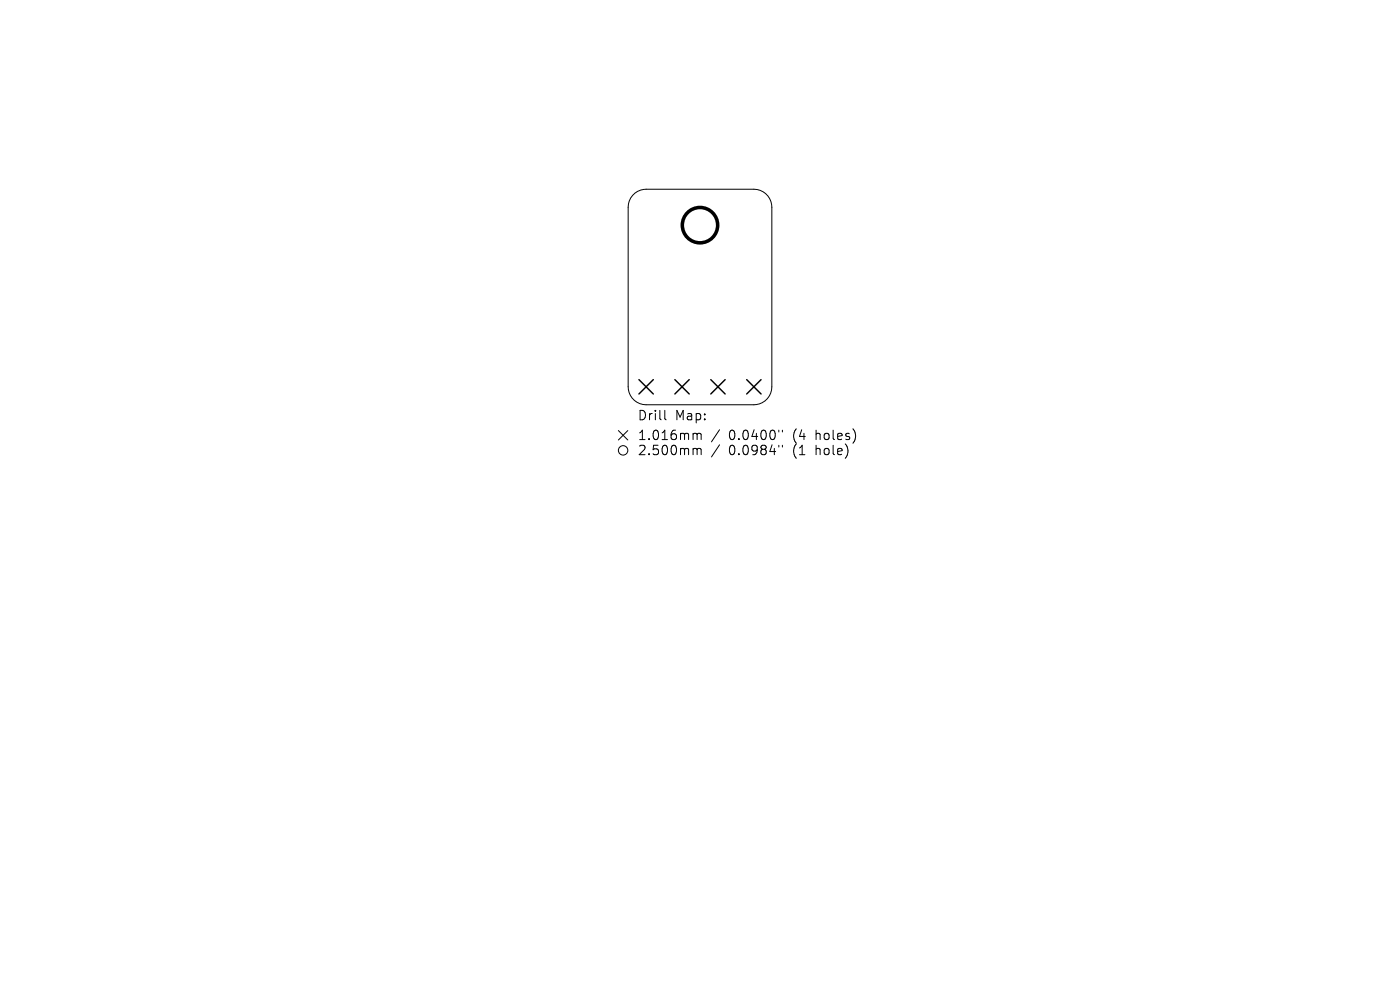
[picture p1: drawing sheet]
<svg xmlns="http://www.w3.org/2000/svg" width="297mm" height="210mm" viewBox="0 0 297 210" stroke-linecap="round" stroke-linejoin="round" font-family="sans-serif">
<defs><g id="words">
<g font-size="2.8">
<text x="135.2" y="89.4">Drill</text>
<text x="143.2" y="89.4">Map:</text>
<text x="135.2" y="93.6">1.016mm</text>
<text x="154.6" y="93.6">0.0400&quot;</text>
<text x="168.4" y="93.6">(4</text>
<text x="173.3" y="93.6">holes)</text>
<text x="135.2" y="96.8">2.500mm</text>
<text x="154.6" y="96.8">0.0984&quot;</text>
<text x="168.4" y="96.8">(1</text>
<text x="173.3" y="96.8">hole)</text>
</g>
</g></defs>
<g fill="none" stroke="#000" stroke-width=".21">
<path d="M134.2 41.4a3.8 3.8 0 0 1 2.9-1.3h22.8a3.8 3.8 0 0 1 3.8 3.9v38.1a3.8 3.8 0 0 1-3.8 3.8h-22.8a3.8 3.8 0 0 1-3.8-3.8v-38.1a3.8 3.8 0 0 1 .9-2.6zM131.2 91.3l2 2M133.2 91.3l-2 2M141 87.1v1.7l.3 .3M147.3 91.9l.5 .1 .1 .2M147.3 95.1h.3l.3 .3M147.9 92.2l.3-.3 .5 .1v1.3M147.9 92.2v1.1M147.9 95.4v1.1M147.9 95.4l.3-.3 .5 .1v1.3M152.7 91.2l-1.8 2.5M152.7 94.4l-1.8 2.5"/>
<path d="M165.2 91.3v.3M165.2 94.5v.3M166 91.3v.3M166 94.5v.3"/>
<circle cx="132.2" cy="95.5" r="1"/>
</g>
<path d="M135.5 80.5l3.1 3.1M138.6 80.5l-3.1 3.1M143.2 80.5l3 3.1M146.2 80.5l-3 3.1M150.8 80.5l3 3.1M153.8 80.5l-3 3.1M158.4 80.5l3.1 3.1M161.5 80.5l-3.1 3.1" fill="none" stroke="#000" stroke-width=".3"/>
<circle cx="148.5" cy="47.8" r="3.7" fill="none" stroke="#000" stroke-width=".75"/>
<use href="#words"/>
</svg>
